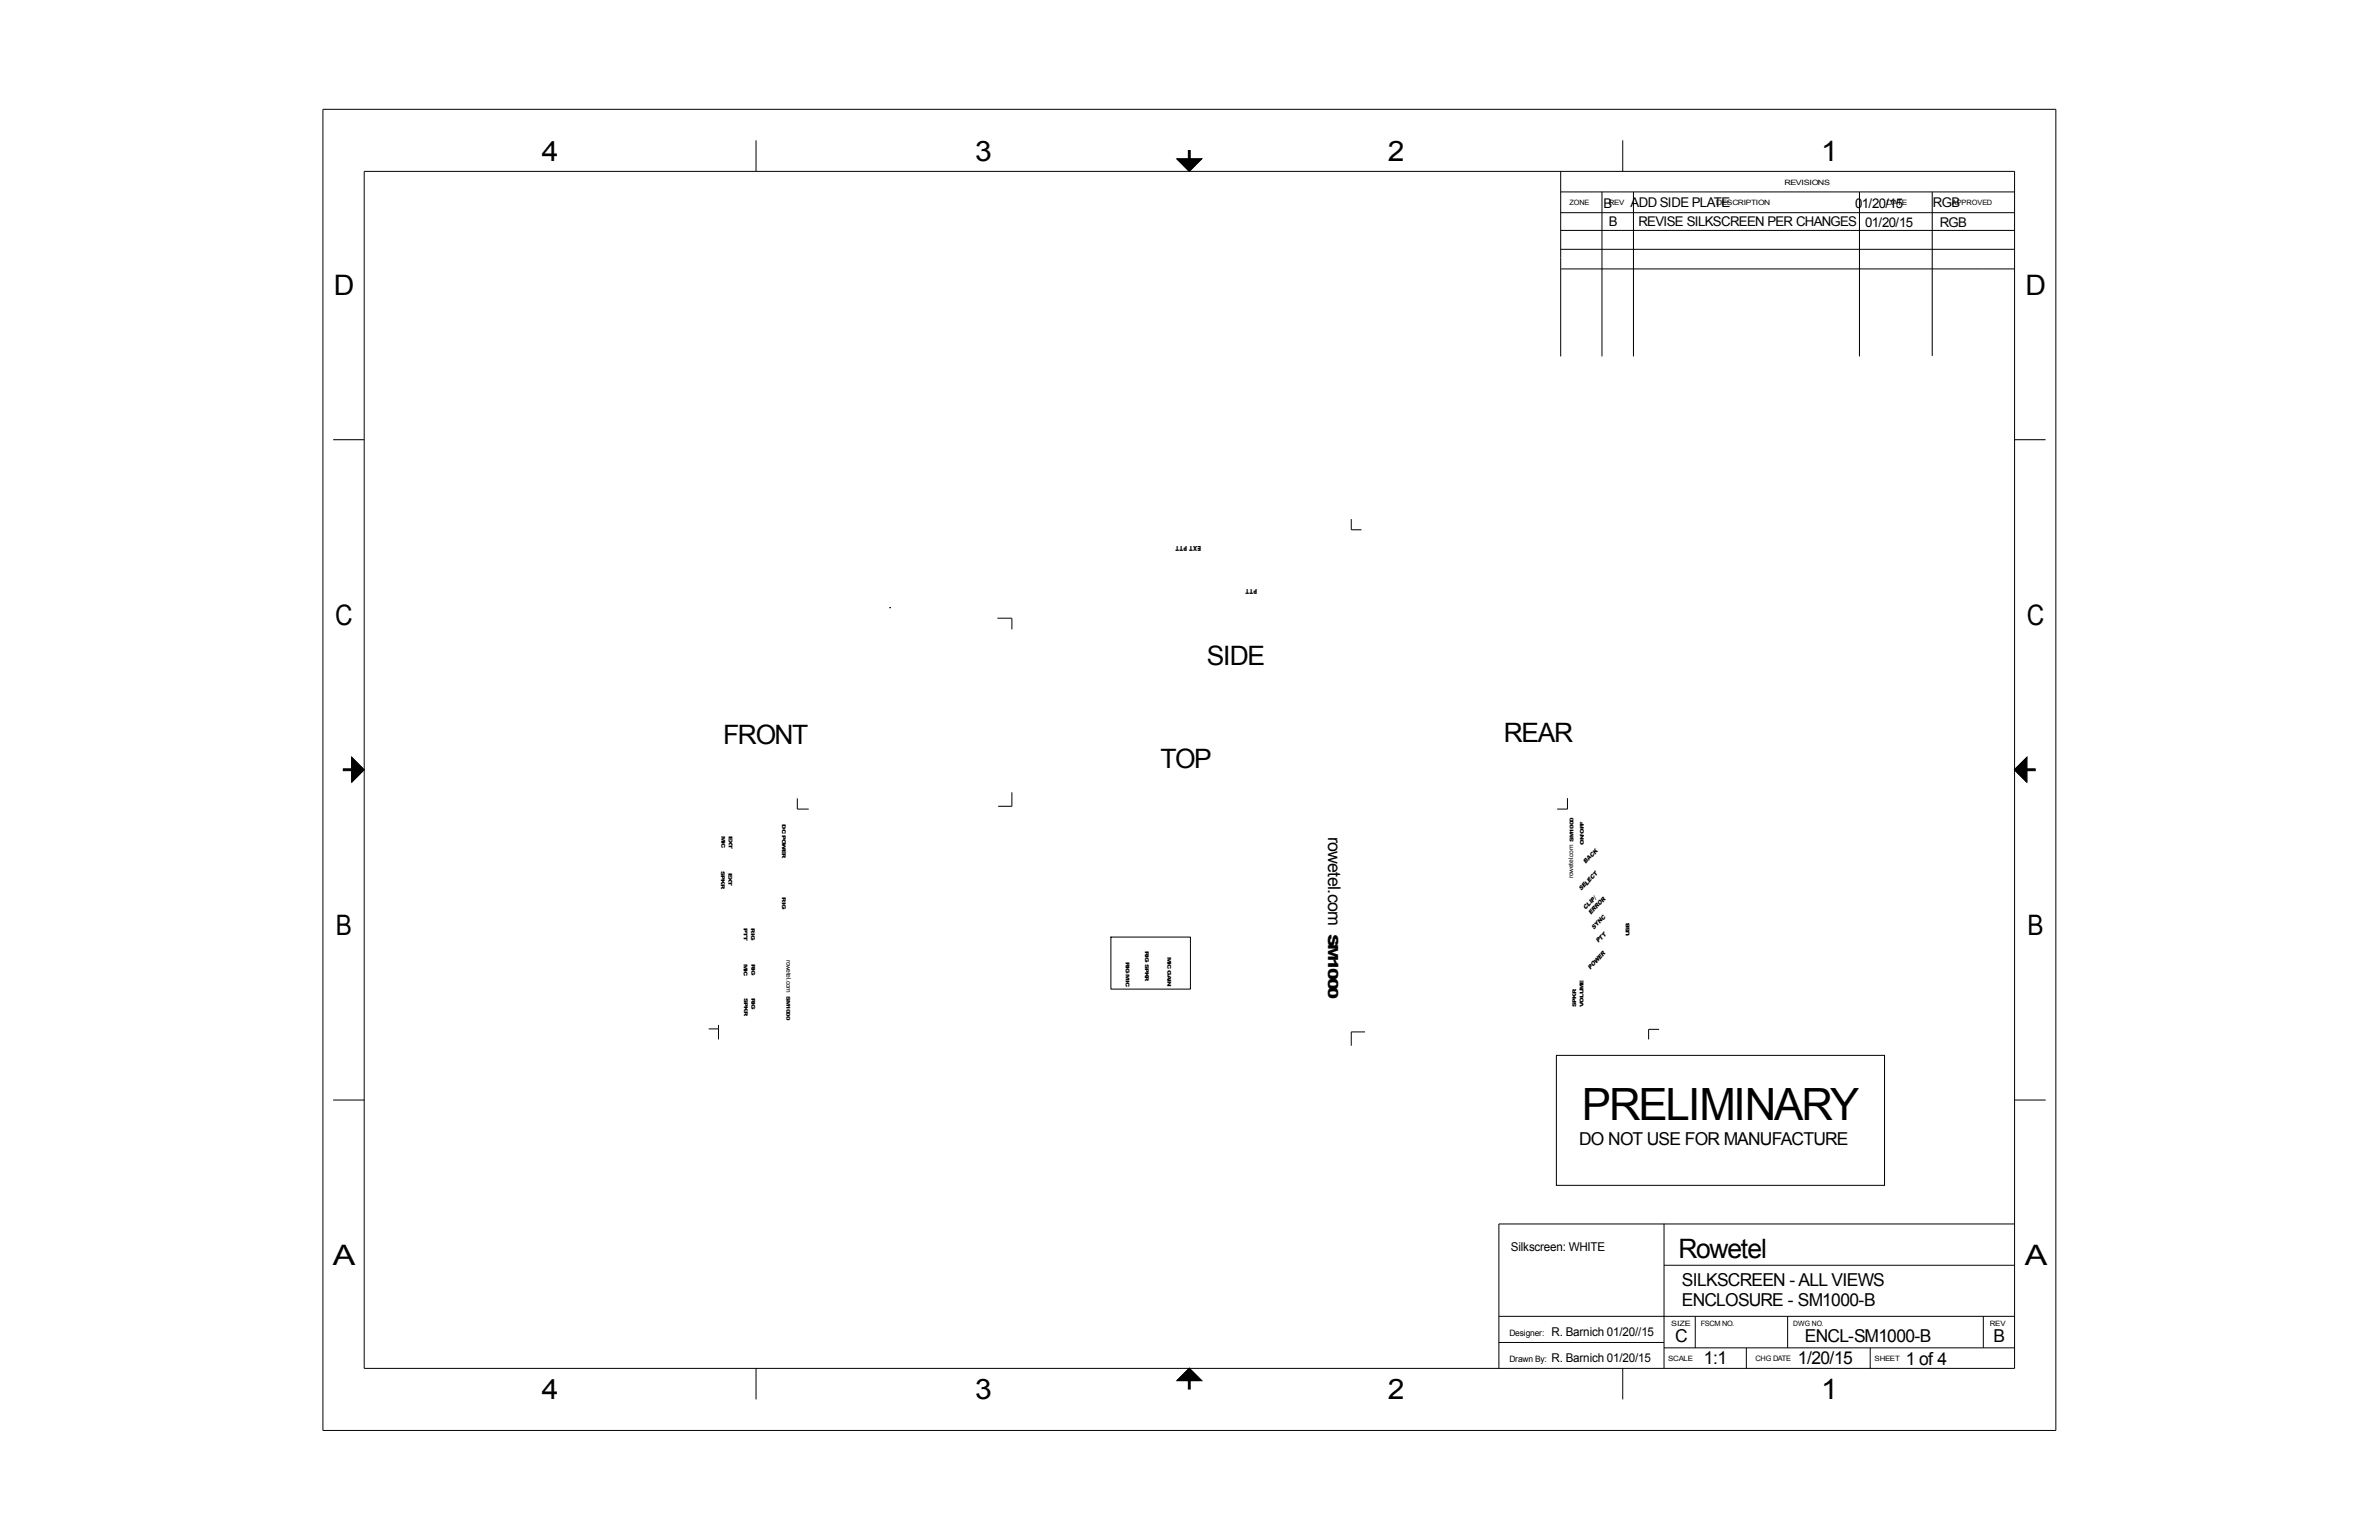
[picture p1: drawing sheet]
<svg xmlns="http://www.w3.org/2000/svg" width="432mm" height="279mm" viewBox="0 0 432 279" stroke-linecap="round" stroke-linejoin="round" font-family="sans-serif">
<defs><g id="words">
<text font-size="8.1" x="287.1" y="203.2">PRELIMINARY</text>
<g font-size="5.1">
<text x="98.3" y="29.2">4</text>
<text x="177" y="29.2">3</text>
<text x="251.9" y="29.2">2</text>
<text x="330.5" y="29.2">1</text>
<text x="60.6" y="53.5">D</text>
<text x="367.6" y="53.5">D</text>
<text x="60.8" y="113.4">C</text>
<text x="367.9" y="113.4">C</text>
<text x="61" y="169.6">B</text>
<text x="368" y="169.6">B</text>
<text x="60.4" y="229.5">A</text>
<text x="367.5" y="229.5">A</text>
<text x="98.3" y="253.9">4</text>
<text x="177" y="253.9">3</text>
<text x="251.9" y="253.9">2</text>
<text x="330.5" y="253.9">1</text>
</g>
<g font-size="4.9">
<text x="219" y="120.7">SIDE</text>
<text x="131.2" y="135">FRONT</text>
<text x="272.9" y="134.6">REAR</text>
<text x="210.7" y="139.3">TOP</text>
<text x="304.6" y="228.2">Rowetel</text>
</g>
<g font-size="3.2">
<text x="241.1" y="151.8" transform="rotate(90 241.1 151.8)">rowetel.com</text>
<text x="286.6" y="207.6">DO NOT USE FOR MANUFACTURE</text>
<text x="305.3" y="233.3">SILKSCREEN - ALL VIEWS</text>
<text x="305.3" y="236.9">ENCLOSURE - SM1000-B</text>
<text x="304" y="243.5">C</text>
<text x="327.6" y="243.5">ENCL-SM1000-B</text>
<text x="361.8" y="243.5">B</text>
<text x="309.3" y="247.5">1:1</text>
<text x="326.3" y="247.4">1/20/15</text>
<text x="345.9" y="247.7">1 of 4</text>
</g>
<text font-size="2.5" x="241.1" y="169.4" transform="rotate(90 241.1 169.4)">SM1000</text>
<g font-size="2.4">
<text x="291.1" y="37.7">B</text>
<text x="292" y="41">B</text>
<text x="296" y="37.6">ADD SIDE PLATE</text>
<text x="297.4" y="41.1">REVISE SILKSCREEN PER CHANGES</text>
<text x="336.7" y="37.6">01/20/15</text>
<text x="338.5" y="41.1">01/20/15</text>
<text x="350.8" y="37.6">RGB</text>
<text x="352.1" y="41.1">RGB</text>
</g>
<g font-size="2.2">
<text x="274.2" y="226.9">Silkscreen: WHITE</text>
<text x="281.6" y="242.4">R. Barnich 01/20//15</text>
<text x="281.6" y="247.1">R. Barnich 01/20/15</text>
</g>
<g font-size="1.6">
<text x="274" y="242.4">Designer:</text>
<text x="274" y="247.1">Drawn By:</text>
</g>
<text font-size="1.4" x="318.6" y="247">CHG DATE</text>
<g font-size="1.3">
<text x="323.9" y="33.6">REVISIONS</text>
<text x="284.9" y="37.2">ZONE</text>
<text x="292" y="37.2">REV</text>
<text x="311.5" y="37.2">DESCRIPTION</text>
<text x="342.4" y="37.2">DATE</text>
<text x="354.3" y="37.2">APPROVED</text>
<text x="303.3" y="240.5">SIZE</text>
<text x="308.7" y="240.5">FSCM NO.</text>
<text x="325.5" y="240.5">DWG NO.</text>
<text x="361.2" y="240.5">REV</text>
<text x="302.8" y="246.9">SCALE</text>
<text x="340.2" y="246.9">SHEET</text>
</g>
<g font-size="1.2">
<text x="218" y="99.1" transform="rotate(-180 218 99.1)">EXT PTT</text>
<text x="228.2" y="106.8" transform="rotate(-180 228.2 106.8)">PTT</text>
<text x="285.5" y="159.3" transform="rotate(-90 285.5 159.3)">rowetel.com</text>
<text x="142.7" y="174.1" transform="rotate(90 142.7 174.1)">rowetel.com</text>
</g>
<g font-size="1.1">
<text x="289.5" y="155.2" transform="rotate(-53 289.5 155.2)">K</text>
<text x="287.1" y="161.7" transform="rotate(-53 287.1 161.7)">SEL</text>
<text x="287.9" y="156.8" transform="rotate(-53 287.9 156.8)">BAC</text>
<text x="288.5" y="160.2" transform="rotate(-53 288.5 160.2)">ECT</text>
<text x="287.9" y="165" transform="rotate(-53 287.9 165)">CLIP</text>
<text x="288.8" y="166" transform="rotate(-53 288.8 166)">ERR</text>
<text x="289.6" y="163.2" transform="rotate(-53 289.6 163.2)">/</text>
<text x="290.4" y="164.3" transform="rotate(-53 290.4 164.3)">OR</text>
<text x="291" y="167" transform="rotate(-53 291 167)">C</text>
<text x="289.3" y="168.7" transform="rotate(-53 289.3 168.7)">SYN</text>
<text x="290.1" y="171.2" transform="rotate(-53 290.1 171.2)">PTT</text>
<text x="288.7" y="175.9" transform="rotate(-53 288.7 175.9)">POW</text>
<text x="290.4" y="174.2" transform="rotate(-53 290.4 174.2)">ER</text>
</g>
<g font-size=".9">
<text x="142" y="149.6" transform="rotate(90 142 149.6)">DC POWER</text>
<text x="131" y="151.6" transform="rotate(90 131 151.6)">MIC</text>
<text x="132.3" y="151.6" transform="rotate(90 132.3 151.6)">EXT</text>
<text x="285.6" y="152.7" transform="rotate(-90 285.6 152.7)">SM1000</text>
<text x="287.5" y="153.2" transform="rotate(-90 287.5 153.2)">ON/OFF</text>
<text x="130.9" y="158" transform="rotate(90 130.9 158)">SPKR</text>
<text x="132.2" y="158.4" transform="rotate(90 132.2 158.4)">EXT</text>
<text x="142" y="162.8" transform="rotate(90 142 162.8)">RIG</text>
<text x="135" y="168.4" transform="rotate(90 135 168.4)">PTT</text>
<text x="136.3" y="168.4" transform="rotate(90 136.3 168.4)">RIG</text>
<text x="207.9" y="172.5" transform="rotate(90 207.9 172.5)">RIG SPKR</text>
<text x="211.9" y="173.6" transform="rotate(90 211.9 173.6)">MIC GAIN</text>
<text x="295.8" y="169.9" transform="rotate(-90 295.8 169.9)">USB</text>
<text x="135" y="174.9" transform="rotate(90 135 174.9)">MIC</text>
<text x="136.4" y="174.9" transform="rotate(90 136.4 174.9)">RIG</text>
<text x="204.3" y="174.5" transform="rotate(90 204.3 174.5)">RIG MIC</text>
<text x="135.1" y="181.1" transform="rotate(90 135.1 181.1)">SPKR</text>
<text x="136.4" y="181.1" transform="rotate(90 136.4 181.1)">RIG</text>
<text x="142.8" y="180.7" transform="rotate(90 142.8 180.7)">SM1000</text>
<text x="286.1" y="182.7" transform="rotate(-90 286.1 182.7)">SPKR</text>
<text x="287.4" y="182.7" transform="rotate(-90 287.4 182.7)">VOLUME</text>
</g>
</g></defs>
<g fill="none" stroke="#000" stroke-width=".18">
<path d="M58.6 19.8h314.5v239.7h-314.5zM66.1 31.1h299.6v217.2h-299.6zM137.2 25.5v5.6M213.6 28.8h4.5l-2.2 2.3zM283.3 31.1v33.6M283.3 38.6h82.4M283.3 34.8h82.4M290.8 34.8v29.9M294.5 25.5v5.6M296.5 34.8v29.9M337.5 34.8v29.9M350.7 34.8v29.8"/>
<path d="M283.3 41.8h82.4M283.3 45.2h82.4M283.4 48.8h82.3M60.5 79.8h5.6M365.7 79.8h5.6M245.3 94.2v1.9h1.8M161.5 110.3h.1M161.6 110.2v.1M181 112.2h2.7v2M63.8 137.4l2.3 2.3-2.3 2.2zM365.6 139.7l2.3-2.3v4.5zM144.7 144.8v2h2.1"/>
<path d="M183.7 143.7v2.6h-2.5M284.5 144.8v2h-1.9M201.6 170h14.5v9.5h-14.5zM60.5 199.6h5.6M128.6 186.7h1.8M130.4 185.9v2.7M247.8 187.2h-2.5v2.5M282.5 191.5h59.6v23.6h-59.6zM301.1 186.8h-1.9v1.8M365.7 199.6h5.6M272.1 238.8h93.6M302 222.1v26.2"/>
<path d="M302 229.6h63.7M307.7 238.8v5.7M324.5 238.8v5.7M360 238.8v5.7M365.7 222.1h-93.6v26.2M137.2 248.3v5.6M215.9 248.2l2.2 2.3h-4.5zM272.1 243.6h29.9M294.5 248.3v5.6M302 244.5h63.7M317 244.5v3.8M339.4 244.5v3.8"/>
</g>
<g fill="#000" stroke="#000" stroke-width=".18">
<path d="M213.6 28.8h4.5l-2.2 2.3zM63.8 137.4l2.3 2.3-2.3 2.2zM367.9 137.4v4.5l-2.3-2.2zM213.6 250.5l2.3-2.3 2.2 2.3z"/>
<path d="M215.7 27.3h.3v1.5h-.3z" fill-rule="evenodd"/>
<path d="M62.3 139.5h1.5v.3h-1.5z" fill-rule="evenodd"/>
<path d="M367.9 139.5h1.5v.3h-1.5z" fill-rule="evenodd"/>
<path d="M215.7 250.5h.3v1.5h-.3z" fill-rule="evenodd"/>
</g>
<use href="#words"/>
</svg>
